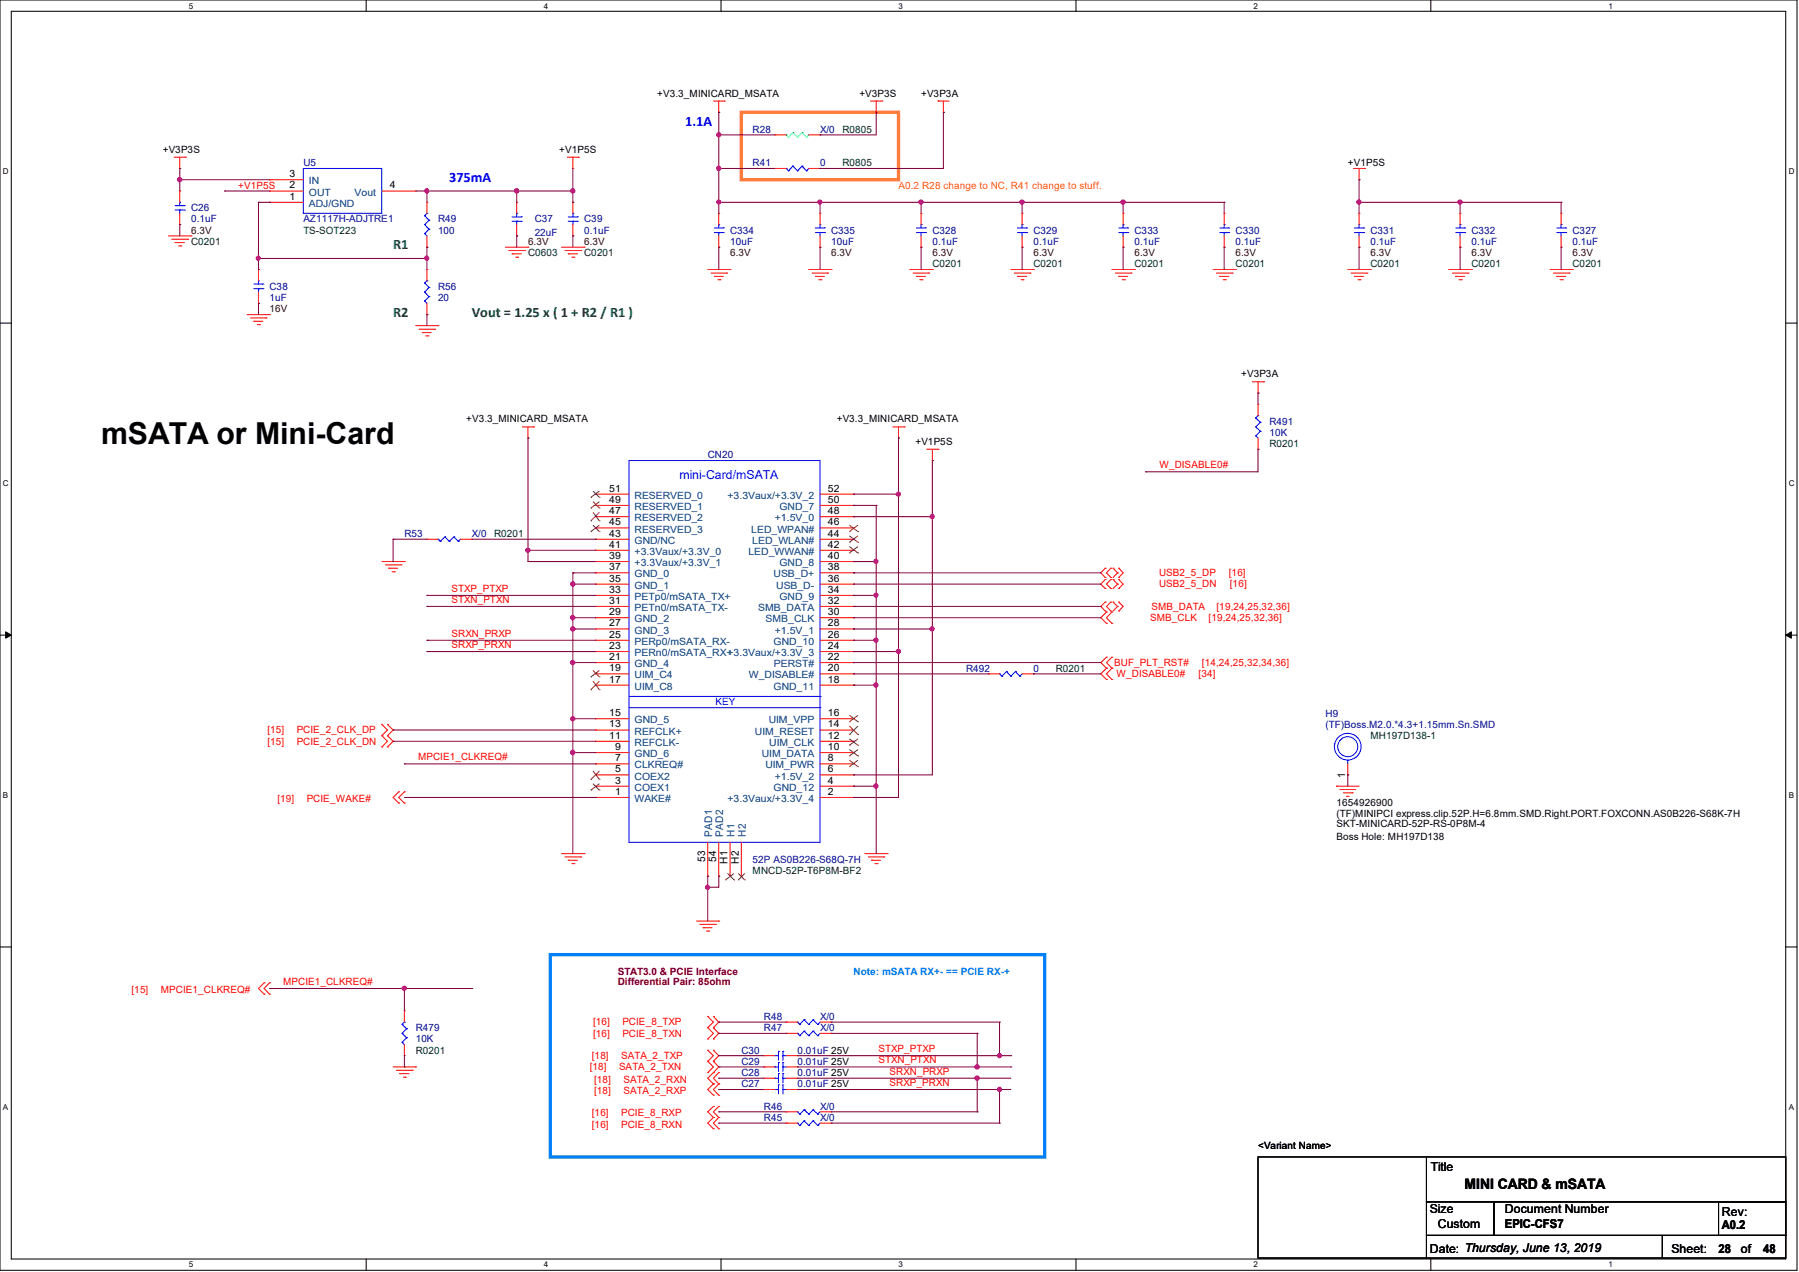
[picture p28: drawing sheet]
<svg xmlns="http://www.w3.org/2000/svg" width="297mm" height="210mm" viewBox="0 0 297 210" stroke-linecap="round" stroke-linejoin="round" font-family="sans-serif">
<defs><g id="words">
<text font-size="5" x="16.7" y="73.2">mSATA or Mini-Card</text>
<g font-size="2.4" fill="#00f">
<text x="113.1" y="20.8">1.1A</text>
<text x="74.2" y="30.1">375mA</text>
</g>
<g font-size="2.4" fill="#008000">
<text x="64.9" y="41.2">R1</text>
<text x="64.9" y="52.3">R2</text>
<text x="77.9" y="52.3">Vout = 1.25 x ( 1 + R2 / R1 )</text>
</g>
<text font-size="2.4" x="241.8" y="196.3">MINI CARD &amp; mSATA</text>
<text font-size="2" fill="#00f" x="112.2" y="79">mini-Card/mSATA</text>
<g font-size="2">
<text x="236.2" y="193.3">Title</text>
<text x="236" y="200.3">Size</text>
<text x="237.4" y="202.7">Custom</text>
<text x="248.4" y="202.7">EPIC-CFS7</text>
<text x="248.5" y="200.3">Document Number</text>
<text x="284.3" y="202.9">A0.2</text>
<text x="284.3" y="200.7">Rev:</text>
<text x="236" y="206.8">Date: Thursday, June 13, 2019</text>
<text x="275.9" y="206.8">Sheet:</text>
<text x="283.7" y="206.8">28</text>
<text x="287.4" y="206.8">of</text>
<text x="291.1" y="206.8">48</text>
</g>
<g font-size="1.7">
<text x="108.5" y="16">+V3.3_MINICARD_MSATA</text>
<text x="141.9" y="16">+V3P3S</text>
<text x="152.1" y="16">+V3P3A</text>
<text x="26.9" y="25.2">+V3P3S</text>
<text x="47.8" y="29.3">3</text>
<text x="92.3" y="25.2">+V1P5S</text>
<text x="222.5" y="27.4">+V1P5S</text>
<text x="47.8" y="33">1</text>
<text x="47.8" y="31.1">2</text>
<text x="64.3" y="31.1">4</text>
<text x="204.9" y="62.3">+V3P3A</text>
<text x="77" y="69.7">+V3.3_MINICARD_MSATA</text>
<text x="138.1" y="69.7">+V3.3_MINICARD_MSATA</text>
<text x="151.1" y="73.4">+V1P5S</text>
<text x="100.6" y="83">49</text>
<text x="100.6" y="81.2">51</text>
<text x="136.7" y="83">50</text>
<text x="136.7" y="81.2">52</text>
<text x="100.6" y="88.6">43</text>
<text x="100.6" y="86.7">45</text>
<text x="100.6" y="84.9">47</text>
<text x="136.7" y="88.6">44</text>
<text x="136.7" y="86.7">46</text>
<text x="136.7" y="84.9">48</text>
<text x="100.6" y="94.1">37</text>
<text x="100.6" y="92.3">39</text>
<text x="100.6" y="90.4">41</text>
<text x="136.7" y="94.1">38</text>
<text x="136.7" y="92.3">40</text>
<text x="136.7" y="90.4">42</text>
<text x="100.6" y="101.6">29</text>
<text x="100.6" y="99.7">31</text>
<text x="100.6" y="97.9">33</text>
<text x="100.6" y="96">35</text>
<text x="136.7" y="101.6">30</text>
<text x="136.7" y="99.7">32</text>
<text x="136.7" y="97.9">34</text>
<text x="136.7" y="96">36</text>
<text x="100.6" y="107.1">23</text>
<text x="100.6" y="105.3">25</text>
<text x="100.6" y="103.4">27</text>
<text x="136.7" y="107.1">24</text>
<text x="136.7" y="105.3">26</text>
<text x="136.7" y="103.4">28</text>
<text x="100.6" y="112.7">17</text>
<text x="100.6" y="110.8">19</text>
<text x="100.6" y="109">21</text>
<text x="136.7" y="112.7">18</text>
<text x="136.7" y="110.8">20</text>
<text x="136.7" y="109">22</text>
<text x="100.6" y="118.2">15</text>
<text x="136.7" y="118.2">16</text>
<text x="100.6" y="122">11</text>
<text x="100.6" y="120.1">13</text>
<text x="101.5" y="125.7">7</text>
<text x="101.5" y="123.8">9</text>
<text x="136.7" y="125.7">8</text>
<text x="136.7" y="123.8">10</text>
<text x="136.7" y="122">12</text>
<text x="136.7" y="120.1">14</text>
<text x="101.5" y="131.2">1</text>
<text x="101.5" y="129.4">3</text>
<text x="101.5" y="127.5">5</text>
<text x="136.7" y="131.2">2</text>
<text x="136.7" y="129.4">4</text>
<text x="136.7" y="127.5">6</text>
<text x="222.1" y="128.4" transform="rotate(-90 222.1 128.4)">1</text>
<text x="220.7" y="133.1">1654926900</text>
<text x="220.7" y="134.8">(TF)MINIPCI express.clip.52P.H=6.8mm.SMD.Right.PORT.FOXCONN.AS0B226-S68K-7H</text>
<text x="220.7" y="136.5">SKT-MINICARD-52P-RS-0P8M-4</text>
<text x="116.4" y="142.3" transform="rotate(-90 116.4 142.3)">53</text>
<text x="118.2" y="142.3" transform="rotate(-90 118.2 142.3)">54</text>
<text x="120.1" y="142.6" transform="rotate(-90 120.1 142.6)">H1</text>
<text x="122" y="142.6" transform="rotate(-90 122 142.6)">H2</text>
<text x="220.7" y="138.7">Boss Hole: MH197D138</text>
<text x="207.7" y="189.7">&lt;Variant Name&gt;</text>
</g>
<g font-size="1.7" fill="#000080">
<text x="124.3" y="21.9">R28</text>
<text x="135.4" y="21.9">X/0</text>
<text x="50.1" y="27.4">U5</text>
<text x="124.3" y="27.4">R41</text>
<text x="135.4" y="27.4">0</text>
<text x="31.5" y="34.9">C26</text>
<text x="31.5" y="36.7">0.1uF</text>
<text x="50.1" y="36.7">AZ1117H-ADJTRE1</text>
<text x="72.3" y="36.7">R49</text>
<text x="72.3" y="38.6">100</text>
<text x="88.3" y="36.7">C37</text>
<text x="88.3" y="38.9">22uF</text>
<text x="96.4" y="36.7">C39</text>
<text x="96.4" y="38.6">0.1uF</text>
<text x="120.5" y="38.6">C334</text>
<text x="120.5" y="40.4">10uF</text>
<text x="137.2" y="38.6">C335</text>
<text x="137.2" y="40.4">10uF</text>
<text x="153.9" y="38.6">C328</text>
<text x="153.9" y="40.4">0.1uF</text>
<text x="170.6" y="38.6">C329</text>
<text x="170.6" y="40.4">0.1uF</text>
<text x="187.3" y="38.6">C333</text>
<text x="187.3" y="40.4">0.1uF</text>
<text x="204" y="38.6">C330</text>
<text x="204" y="40.4">0.1uF</text>
<text x="226.2" y="38.6">C331</text>
<text x="226.2" y="40.4">0.1uF</text>
<text x="242.9" y="38.6">C332</text>
<text x="242.9" y="40.4">0.1uF</text>
<text x="259.6" y="38.6">C327</text>
<text x="259.6" y="40.4">0.1uF</text>
<text x="44.5" y="47.8">C38</text>
<text x="72.3" y="47.8">R56</text>
<text x="44.5" y="49.7">1uF</text>
<text x="72.3" y="49.7">20</text>
<text x="209.6" y="70.1">R491</text>
<text x="209.6" y="72">10K</text>
<text x="116.9" y="75.6">CN20</text>
<text x="66.8" y="88.6">R53</text>
<text x="77.9" y="88.6">X/0</text>
<text x="159.5" y="110.9">R492</text>
<text x="170.6" y="110.9">0</text>
<text x="218.8" y="118.3">H9</text>
<text x="218.8" y="120.1">(TF)Boss.M2.0.*4.3+1.15mm.Sn.SMD</text>
<text x="124.3" y="142.4">52P AS0B226-S68Q-7H</text>
<text x="68.6" y="170.2">R479</text>
<text x="68.6" y="172.1">10K</text>
<text x="122.4" y="173.9">C30</text>
<text x="126.1" y="168.4">R48</text>
<text x="126.1" y="170.2">R47</text>
<text x="131.7" y="173.9">0.01uF 25V</text>
<text x="135.4" y="168.4">X/0</text>
<text x="135.4" y="170.2">X/0</text>
<text x="122.4" y="175.8">C29</text>
<text x="122.4" y="177.6">C28</text>
<text x="122.4" y="179.5">C27</text>
<text x="131.7" y="175.8">0.01uF 25V</text>
<text x="131.7" y="177.6">0.01uF 25V</text>
<text x="131.7" y="179.5">0.01uF 25V</text>
<text x="126.1" y="183.2">R46</text>
<text x="126.1" y="185">R45</text>
<text x="135.4" y="183.2">X/0</text>
<text x="135.4" y="185">X/0</text>
</g>
<g font-size="1.7" fill="#004000">
<text x="139.1" y="21.9">R0805</text>
<text x="139.1" y="27.4">R0805</text>
<text x="31.5" y="40.4">C0201</text>
<text x="50.1" y="38.6">TS-SOT223</text>
<text x="87.2" y="42.3">C0603</text>
<text x="96.4" y="42.3">C0201</text>
<text x="153.9" y="44.2">C0201</text>
<text x="170.6" y="44.2">C0201</text>
<text x="187.3" y="44.2">C0201</text>
<text x="204" y="44.2">C0201</text>
<text x="226.2" y="44.2">C0201</text>
<text x="242.9" y="44.2">C0201</text>
<text x="259.6" y="44.2">C0201</text>
<text x="209.6" y="73.8">R0201</text>
<text x="81.6" y="88.6">R0201</text>
<text x="174.3" y="110.9">R0201</text>
<text x="226.2" y="122">MH197D138-1</text>
<text x="124.3" y="144.3">MNCD-52P-T6P8M-BF2</text>
<text x="68.6" y="173.9">R0201</text>
</g>
<g font-size="1.7" fill="#f00">
<text x="39.3" y="31.2">+V1P5S</text>
<text x="191.4" y="77.3">W_DISABLE0#</text>
<text x="191.4" y="95.1">USB2_5_DP</text>
<text x="202.9" y="95.1">[16]</text>
<text x="74.6" y="97.7">STXP_PTXP</text>
<text x="74.6" y="99.5">STXN_PTXN</text>
<text x="190.1" y="100.7">SMB_DATA</text>
<text x="191.4" y="97">USB2_5_DN</text>
<text x="200.8" y="100.7">[19,24,25,32,36]</text>
<text x="203" y="97">[16]</text>
<text x="74.6" y="107">SRXP_PRXN</text>
<text x="74.6" y="105.1">SRXN_PRXP</text>
<text x="189.9" y="102.5">SMB_CLK</text>
<text x="199.5" y="102.5">[19,24,25,32,36]</text>
<text x="184" y="110">BUF_PLT_RST#</text>
<text x="184.3" y="111.8">W_DISABLE0#</text>
<text x="197.9" y="111.8">[34]</text>
<text x="198.4" y="110">[14,24,25,32,34,36]</text>
<text x="44.2" y="122.9">[15]</text>
<text x="44.2" y="121.1">[15]</text>
<text x="49" y="122.9">PCIE_2_CLK_DN</text>
<text x="49" y="121.1">PCIE_2_CLK_DP</text>
<text x="69" y="125.5">MPCIE1_CLKREQ#</text>
<text x="45.8" y="132.4">[19]</text>
<text x="50.6" y="132.4">PCIE_WAKE#</text>
<text x="21.7" y="163.9">[15]</text>
<text x="26.5" y="163.9">MPCIE1_CLKREQ#</text>
<text x="46.7" y="162.6">MPCIE1_CLKREQ#</text>
<text x="97.9" y="171.2">[16]</text>
<text x="97.9" y="169.3">[16]</text>
<text x="102.8" y="171.2">PCIE_8_TXN</text>
<text x="102.8" y="169.3">PCIE_8_TXP</text>
<text x="145" y="173.7">STXP_PTXP</text>
<text x="97.4" y="176.7">[18]</text>
<text x="97.7" y="174.9">[18]</text>
<text x="98.1" y="178.7">[18]</text>
<text x="102.2" y="176.7">SATA_2_TXN</text>
<text x="102.5" y="174.9">SATA_2_TXP</text>
<text x="102.9" y="178.7">SATA_2_RXN</text>
<text x="145" y="175.6">STXN_PTXN</text>
<text x="146.9" y="179.3">SRXP_PRXN</text>
<text x="146.9" y="177.4">SRXN_PRXP</text>
<text x="97.7" y="184.3">[16]</text>
<text x="98.1" y="180.6">[18]</text>
<text x="102.5" y="184.3">PCIE_8_RXP</text>
<text x="102.9" y="180.6">SATA_2_RXP</text>
<text x="97.7" y="186.2">[16]</text>
<text x="102.5" y="186.2">PCIE_8_RXN</text>
</g>
<g font-size="1.7" fill="#004080">
<text x="51" y="34.2">ADJ/GND</text>
<text x="51" y="32.3">OUT</text>
<text x="51" y="30.4">IN</text>
<text x="58.5" y="32.3">Vout</text>
<text x="104.8" y="82.3">RESERVED_0</text>
<text x="120.1" y="82.3">+3.3Vaux/+3.3V_2</text>
<text x="104.8" y="89.8">GND/NC</text>
<text x="104.8" y="87.9">RESERVED_3</text>
<text x="104.8" y="86.1">RESERVED_2</text>
<text x="104.8" y="84.2">RESERVED_1</text>
<text x="124" y="87.9">LED_WPAN#</text>
<text x="124.2" y="89.8">LED_WLAN#</text>
<text x="127.9" y="86.1">+1.5V_0</text>
<text x="128.7" y="84.2">GND_7</text>
<text x="104.8" y="95.3">GND_0</text>
<text x="104.8" y="93.5">+3.3Vaux/+3.3V_1</text>
<text x="104.8" y="91.6">+3.3Vaux/+3.3V_0</text>
<text x="123.6" y="91.6">LED_WWAN#</text>
<text x="127.7" y="95.3">USB_D+</text>
<text x="128.7" y="93.5">GND_8</text>
<text x="104.8" y="100.9">PETn0/mSATA_TX-</text>
<text x="104.8" y="99.1">PETp0/mSATA_TX+</text>
<text x="104.8" y="97.2">GND_1</text>
<text x="125.2" y="100.9">SMB_DATA</text>
<text x="128.1" y="97.2">USB_D-</text>
<text x="128.7" y="99.1">GND_9</text>
<text x="104.8" y="106.5">PERp0/mSATA_RX-</text>
<text x="104.8" y="104.6">GND_3</text>
<text x="104.8" y="102.7">GND_2</text>
<text x="126.4" y="102.7">SMB_CLK</text>
<text x="127.7" y="106.5">GND_10</text>
<text x="127.9" y="104.6">+1.5V_1</text>
<text x="104.8" y="113.9">UIM_C8</text>
<text x="104.8" y="112">UIM_C4</text>
<text x="104.8" y="110.2">GND_4</text>
<text x="104.8" y="108.3">PERn0/mSATA_RX+</text>
<text x="120.1" y="108.3">+3.3Vaux/+3.3V_3</text>
<text x="123.6" y="112">W_DISABLE#</text>
<text x="127.7" y="113.9">GND_11</text>
<text x="127.8" y="110.2">PERST#</text>
<text x="104.8" y="119.4">GND_5</text>
<text x="126.9" y="119.4">UIM_VPP</text>
<text x="104.8" y="125">GND_6</text>
<text x="104.8" y="123.1">REFCLK-</text>
<text x="104.8" y="121.3">REFCLK+</text>
<text x="124.6" y="121.3">UIM_RESET</text>
<text x="125.8" y="125">UIM_DATA</text>
<text x="127" y="123.1">UIM_CLK</text>
<text x="104.8" y="130.6">COEX1</text>
<text x="104.8" y="128.7">COEX2</text>
<text x="104.8" y="126.9">CLKREQ#</text>
<text x="126.4" y="126.9">UIM_PWR</text>
<text x="127.7" y="130.6">GND_12</text>
<text x="127.9" y="128.7">+1.5V_2</text>
<text x="104.8" y="132.4">WAKE#</text>
<text x="120.1" y="132.4">+3.3Vaux/+3.3V_4</text>
<text x="117.6" y="138.1" transform="rotate(-90 117.6 138.1)">PAD1</text>
<text x="119.4" y="138.1" transform="rotate(-90 119.4 138.1)">PAD2</text>
<text x="121.3" y="138.1" transform="rotate(-90 121.3 138.1)">H1</text>
<text x="123.1" y="138.1" transform="rotate(-90 123.1 138.1)">H2</text>
</g>
<text font-size="1.7" fill="#ff8000" x="148.3" y="31.2">A0.2 R28 change to NC, R41 change to stuff.</text>
<g font-size="1.7" fill="#400000">
<text x="31.5" y="38.6">6.3V</text>
<text x="87.2" y="40.4">6.3V</text>
<text x="96.4" y="40.4">6.3V</text>
<text x="120.5" y="42.3">6.3V</text>
<text x="137.2" y="42.3">6.3V</text>
<text x="153.9" y="42.3">6.3V</text>
<text x="170.6" y="42.3">6.3V</text>
<text x="187.3" y="42.3">6.3V</text>
<text x="204" y="42.3">6.3V</text>
<text x="226.2" y="42.3">6.3V</text>
<text x="242.9" y="42.3">6.3V</text>
<text x="259.6" y="42.3">6.3V</text>
<text x="44.5" y="51.6">16V</text>
</g>
<text font-size="1.7" fill="#00f" x="118.1" y="116.5">KEY</text>
<g font-size="1.7" fill="#800000">
<text x="102" y="161">STAT3.0 &amp; PCIE Interface</text>
<text x="102" y="162.7">Differential Pair: 85ohm</text>
</g>
<text font-size="1.7" fill="#0080ff" x="140.9" y="161">Note: mSATA RX+- == PCIE RX-+</text>
<g font-size="1.3">
<text x="31.2" y="1.4">5</text>
<text x="89.8" y="1.4">4</text>
<text x="148.4" y="1.4">3</text>
<text x="207" y="1.4">2</text>
<text x="265.5" y="1.4">1</text>
<text x=".5" y="28.8">D</text>
<text x="295.3" y="28.8">D</text>
<text x=".5" y="80.3">C</text>
<text x="295.3" y="80.3">C</text>
<text x=".5" y="131.8">B</text>
<text x="295.3" y="131.8">B</text>
<text x=".5" y="183.3">A</text>
<text x="295.3" y="183.3">A</text>
<text x="31.2" y="209.3">5</text>
<text x="89.8" y="209.3">4</text>
<text x="148.4" y="209.3">3</text>
<text x="207" y="209.3">2</text>
<text x="265.5" y="209.3">1</text>
</g>
</g></defs>
<path d="M0 0h296.7v209.7h-296.7zM1.9 1.9h292.9v206h-292.9z" fill="none" stroke="#000" stroke-width=".17"/>
<g fill="#fff">
<path d="M31.2 .2h.7v1.5h-.7z"/>
<path d="M31.2 208.1h.7v1.4h-.7z"/>
</g>
<path d="M60.5 0v1.9M60.5 207.9v1.8" fill="none" stroke="#000" stroke-width=".17"/>
<g fill="#fff">
<path d="M89.7 .2h.8v1.5h-.8z"/>
<path d="M89.7 208.1h.8v1.4h-.8z"/>
</g>
<path d="M119 0v1.9M119 207.9v1.8" fill="none" stroke="#000" stroke-width=".17"/>
<g fill="#fff">
<path d="M148.3 .2h.8v1.5h-.8z"/>
<path d="M148.3 208.1h.8v1.4h-.8z"/>
</g>
<path d="M177.6 0v1.9M177.6 207.9v1.8" fill="none" stroke="#000" stroke-width=".17"/>
<g fill="#fff">
<path d="M206.9 .2h.7v1.5h-.7z"/>
<path d="M206.9 208.1h.7v1.4h-.7z"/>
</g>
<path d="M236.2 0v1.9M236.2 207.9v1.8" fill="none" stroke="#000" stroke-width=".17"/>
<g fill="#fff">
<path d="M265.5 .2h.7v1.5h-.7z"/>
<path d="M265.5 208.1h.7v1.4h-.7z"/>
<path d="M.5 27.6h.9v1.5h-.9z"/>
<path d="M295.3 27.6h.9v1.5h-.9z"/>
<path d="M.5 79.1h.9v1.5h-.9z"/>
<path d="M295.3 79.1h.9v1.5h-.9z"/>
</g>
<path d="M0 53.3h1.9M294.8 53.3h1.9" fill="none" stroke="#000" stroke-width=".17"/>
<g fill="#fff">
<path d="M.5 130.6h.8v1.5h-.8z"/>
<path d="M295.3 130.6h.8v1.5h-.8z"/>
</g>
<path d="M0 104.9h1.9M294.8 104.9h1.9" fill="none" stroke="#000" stroke-width=".17"/>
<path d="M.9 104.3l1 .6-1 .5zM294.8 104.9l.9-.6v1.1z" fill="#000" stroke="#000" stroke-width=".17"/>
<g fill="#fff">
<path d="M.5 182.1h.8v1.5h-.8z"/>
<path d="M295.3 182.1h.8v1.5h-.8z"/>
</g>
<path d="M0 156.3h1.9M294.8 156.3h1.9M207.7 191h27.8v16.7h-27.8zM235.5 198.4h11.1v5.6h-11.1zM235.5 191h59.3v7.4h-59.3zM246.6 198.4h48.2v5.6h-48.2zM283.7 198.4h11.1v5.6h-11.1zM235.5 204h38.9v3.7h-38.9zM274.4 204h20.4v3.7h-20.4z" fill="none" stroke="#000" stroke-width=".17"/>
<path d="M90.8 157.6h81.7v33.4h-81.7z" fill="none" stroke="#0080ff" stroke-width=".55"/>
<path d="M122.4 18.5h25.9v11.2h-25.9z" fill="none" stroke="#ff8000" stroke-width=".55"/>
<g fill="none" stroke="#f00" stroke-width=".17">
<path d="M117.8 16.7h1.8M118.7 18.5h.1M118.7 16.7v1.8M119.6 16.7h.1M143.7 16.7h1.9M144.7 18.5h.1M144.7 16.7v1.8M145.6 16.7h.1M154.9 16.7h.1M154.9 16.7h1.8M155.7 18.5h.1M155.7 16.7v1.8"/>
<path d="M27.8 38.9h3.7M28.4 39.5h2.6M28.7 26h1.9M29.7 27.8h.1M29.7 37.1h.1M29.7 31.5h.1M29.7 26v1.8M29.7 31.5v1.9M29.7 35.2v1.9M30.6 26h.1M31 39.5h.1M31.5 38.9h.1"/>
<path d="M44.5 33.4h.1M44.5 31.5h.1M44.5 29.7h.1M44.5 33.4h5.6M44.5 31.5h5.6M44.5 29.7h5.6M63 31.5h5.6M68.6 31.5h.1M70.5 33.4h.1M70.5 33.4v1.8M70.5 38.9v1.9M85.3 38.9h.1"/>
<path d="M85.3 33.4h.1M85.3 33.4v1.8M85.3 37.1v1.8M93.6 26h1.9M94.6 27.8h.1M94.6 38.9h.1M94.6 33.4h.1M94.6 26v1.8M94.6 33.4v1.8M94.6 37.1v1.8M95.5 26h.1M118.7 35.2h.1"/>
<path d="M118.7 35.2v1.9M118.7 38.9v1.9M127.9 27.8h.1M127.9 22.3h.1M127.9 27.8h1.9M127.9 22.3h1.9M133.5 27.8h1.9M133.5 22.3h1.9M135.4 27.8h.1M135.4 22.3h.1M135.4 35.2h.1M135.4 35.2v1.9"/>
<path d="M135.4 38.9v1.9M152.1 35.2h.1M152.1 35.2v1.9M152.1 38.9v1.9M168.7 35.2h.1M168.7 35.2v1.9M168.7 38.9v1.9M185.4 35.2h.1M185.4 35.2v1.9M185.4 38.9v1.9M202.1 35.2h.1M202.1 35.2v1.9"/>
<path d="M202.1 38.9v1.9M223.4 27.8h1.9M224.4 29.7h.1M224.4 35.2h.1M224.4 27.8v1.9M224.4 35.2v1.9M224.4 38.9v1.9M225.3 27.8h.1M241 35.2h.1M241 35.2v1.9M241 38.9v1.9M257.7 35.2h.1"/>
<path d="M257.7 35.2v1.9M257.7 38.9v1.9M28.9 40h.1M28.9 40h1.5M29.5 40.6h.3M29.8 40.6h.1M40.8 51.9h3.7M41.4 52.5h2.5M41.9 53h.1M41.9 53h1.5M42.5 53.6h.3M42.7 50.1h.1"/>
<path d="M42.7 44.5h.1M42.7 44.5v1.9M42.7 48.2v1.9M42.8 53.6h.1M43.9 52.5h.1M44.5 51.9h.1M68.6 53.8h3.7M69.2 54.4h2.6M69.7 54.9h.1M69.7 54.9h1.5M70.3 55.5h.4M70.5 40.8h.1"/>
<path d="M70.5 51.9h.1M70.5 44.5h.1M70.5 44.5v1.9M70.5 50.1v1.8M70.7 55.5h.1M71.8 54.4h.1M72.3 53.8h.1M83.4 40.8h3.8M84 41.4h2.6M84.5 41.9h.1M84.5 41.9h1.6M85.1 42.5h.4"/>
<path d="M85.5 42.5h.1M86.6 41.4h.1M87.2 40.8h.1M92.7 40.8h3.7M93.3 41.4h2.6M93.8 41.9h.1M93.8 41.9h1.5M94.4 42.5h.3M94.7 42.5h.1M95.9 41.4h.1M96.4 40.8h.1M116.8 44.5h3.7"/>
<path d="M117.4 45.1h2.6M117.9 45.6h.1M117.9 45.6h1.5M118.5 46.2h.4M118.7 40.8h.1M118.9 46.2h.1M120 45.1h.1M120.5 44.5h.1M133.5 44.5h3.7M134.1 45.1h2.6M134.6 45.6h.1M134.6 45.6h1.5"/>
<path d="M135.2 46.2h.4M135.4 40.8h.1M135.6 46.2h.1M136.7 45.1h.1M137.2 44.5h.1M150.2 44.5h3.7M150.7 45.1h2.6M151.3 45.6h.1M151.3 45.6h1.5M151.8 46.2h.4M152.1 40.8h.1M152.2 46.2h.1"/>
<path d="M153.3 45.1h.1M153.9 44.5h.1M166.9 44.5h3.7M167.4 45.1h2.7M168 45.6h.1M168 45.6h1.5M168.6 46.2h.3M168.7 40.8h.1M168.9 46.2h.1M170.1 45.1h.1M170.6 44.5h.1M183.6 44.5h3.7"/>
<path d="M184.1 45.1h2.6M184.7 45.6h.1M184.7 45.6h1.5M185.3 46.2h.3M185.4 40.8h.1M185.6 46.2h.1M186.7 45.1h.1M187.3 44.5h.1M200.3 44.5h3.7M200.8 45.1h2.6M201.4 45.6h.1M201.4 45.6h1.5"/>
<path d="M201.9 46.2h.4M202.1 40.8h.1M202.3 46.2h.1M203.4 45.1h.1M204 44.5h.1M222.5 44.5h3.7M223.1 45.1h2.6M223.6 45.6h.1M223.6 45.6h1.5M224.2 46.2h.3M224.4 40.8h.1M224.5 46.2h.1"/>
<path d="M225.7 45.1h.1M226.2 44.5h.1M239.2 44.5h3.7M239.8 45.1h2.6M240.3 45.6h.1M240.3 45.6h1.5M240.9 46.2h.4M241 40.8h.1M241.3 46.2h.1M242.4 45.1h.1M242.9 44.5h.1M255.9 44.5h3.7"/>
<path d="M256.5 45.1h2.5M257 45.6h.1M257 45.6h1.5M257.6 46.2h.3M257.7 40.8h.1M257.9 46.2h.1M259 45.1h.1M259.6 44.5h.1M86.2 70.5h1.9M87.2 72.3h.1M87.2 70.5v1.8M88.1 70.5h.1"/>
<path d="M147.4 70.5h1.9M148.3 72.3h.1M148.3 70.5v1.8M149.3 70.5h.1M153 74.2h1.9M153.9 76h.1M153.9 74.2v1.8M154.9 74.2h.1M206.8 63h1.8M207.7 64.9h.1M207.7 74.2h.1M207.7 66.8h.1"/>
<path d="M207.7 63v1.9M207.7 66.8v1.8M207.7 72.3v1.9M208.6 63h.1M63 92.7h3.8M63.6 93.3h2.6M64.2 93.8h.1M64.2 93.8h1.5M64.7 94.4h.4M65.1 94.4h.1M66.2 93.3h.1M66.8 92.7h.1"/>
<path d="M70.5 89h.1M70.5 89h1.8M76 89h1.9M77.9 89h.1M98.3 98.3h.1M98.3 96.4h.1M98.3 94.6h.1M98.3 92.7h.1M98.3 90.8h.1M98.3 89h.1M98.3 87.2h.1M98.3 85.3h.1"/>
<path d="M98.3 83.4h.1M98.3 81.6h.1M98.3 92.7h5.5M98.3 98.3h5.5M98.3 96.4h5.5M98.3 94.6h5.5M98.3 90.8h5.5M98.3 89h5.5M98.3 87.2h5.5M98.3 85.3h5.5M98.3 83.4h5.5M98.3 81.6h5.5"/>
<path d="M135.4 92.7h5.5M135.4 98.3h5.5M135.4 96.4h5.5M135.4 94.6h5.5M135.4 90.8h5.5M135.4 89h5.5M135.4 87.2h5.5M135.4 85.3h5.5M135.4 83.4h5.5M135.4 81.6h5.5M140.9 98.3h.1M140.9 96.4h.1"/>
<path d="M140.9 94.6h.1M140.9 92.7h.1M140.9 90.8h.1M140.9 89h.1M140.9 87.2h.1M140.9 85.3h.1M140.9 83.4h.1M140.9 81.6h.1M182.5 95.7h.1M182.5 97.2h.1M182.5 93.8h.1M182.5 95.3h.1"/>
<path d="M182.5 99.4h.1M182.5 95.7l-.8 .7 .8 .8M182.5 99.4l-.8 .7 .8 .8M182.5 93.8l-.8 .8 .8 .7M183.4 95.7h.1M183.4 97.2h.1M183.4 93.8h.1M183.4 95.3h.1M183.4 99.4h.1M183.4 95.7l-.7 .7 .7 .8M183.4 93.8l-.7 .8 .7 .7M183.4 99.4l-.7 .7 .7 .8"/>
<path d="M183.8 95.7h.1M183.8 93.8h.1M183.8 99.4h.1M183.8 95.7l.7 .7M183.8 93.8l.7 .8M183.8 99.4l.7 .7M184.5 96.4h.1M184.5 94.6h.1M184.5 96.4l-.7 .8M184.5 94.6l-.7 .7M184.7 97.2h.1M184.7 95.7h.1"/>
<path d="M184.7 95.3h.1M184.7 93.8h.1M184.7 99.4h.1M184.7 99.4l.7 .7-.7 .8M184.7 95.7l.7 .7-.7 .8M184.7 93.8l.7 .8-.7 .7M63 119.6h.1M63 119.6l1 .9-1 1M64 119.6h.1M64 119.6l.9 .9-.9 1M98.3 118.7h.1M98.3 113.1h.1"/>
<path d="M98.3 111.3h.1M98.3 109.4h.1M98.3 107.6h.1M98.3 105.7h.1M98.3 103.8h.1M98.3 102h.1M98.3 100.1h.1M98.3 111.3h5.5M98.3 118.7h5.5M98.3 113.1h5.5M98.3 109.4h5.5M98.3 107.6h5.5"/>
<path d="M98.3 105.7h5.5M98.3 103.8h5.5M98.3 102h5.5M98.3 100.1h5.5M135.4 111.3h5.5M135.4 118.7h5.5M135.4 113.1h5.5M135.4 109.4h5.5M135.4 107.6h5.5M135.4 105.7h5.5M135.4 103.8h5.5M135.4 102h5.5"/>
<path d="M135.4 100.1h5.5M140.9 118.7h.1M140.9 113.1h.1M140.9 111.3h.1M140.9 109.4h.1M140.9 107.6h.1M140.9 105.7h.1M140.9 103.8h.1M140.9 102h.1M140.9 100.1h.1M163.2 111.3h.1M163.2 111.3h1.8"/>
<path d="M168.7 111.3h1.9M170.6 111.3h.1M182.5 100.9h.1M182.7 108.5h.1M182.7 110.3h.1M182.7 101h.1M182.7 102.9h.1M182.7 112.2h.1M182.7 108.5l-1 .9 1 .9M182.7 101l-1 1 1 .9M182.7 110.3l-1 1 1 .9M183.4 100.9h.1"/>
<path d="M183.6 110.3h.1M183.6 108.5h.1M183.6 102.9h.1M183.6 101h.1M183.6 112.2h.1M183.6 108.5l-.9 .9 .9 .9M183.6 101l-.9 1 .9 .9M183.6 110.3l-.9 1 .9 .9M184.5 100.1h.1M184.5 100.1l-.7 .8M184.7 100.9h.1M63 123.3h.1"/>
<path d="M63 121.5h.1M63 121.5l1 .9-1 .9M64 121.5h.1M64 123.3h.1M64 121.5l.9 .9-.9 .9M65.8 130.7h.1M65.8 132.6h.1M65.8 130.7l-.9 1 .9 .9M66.8 130.7h.1M66.8 132.6h.1M66.8 130.7l-1 1 1 .9M98.3 131.7h.1"/>
<path d="M98.3 129.8h.1M98.3 127.9h.1M98.3 126.1h.1M98.3 124.2h.1M98.3 122.4h.1M98.3 120.5h.1M98.3 129.8h5.5M98.3 131.7h5.5M98.3 127.9h5.5M98.3 126.1h5.5M98.3 124.2h5.5M98.3 122.4h5.5"/>
<path d="M98.3 120.5h5.5M116.8 139.1v5.6M118.7 139.1v5.6M120.5 139.1v5.6M122.4 139.1v5.6M135.4 129.8h5.5M135.4 131.7h5.5M135.4 127.9h5.5M135.4 126.1h5.5M135.4 124.2h5.5M135.4 122.4h5.5M135.4 120.5h5.5"/>
<path d="M140.9 131.7h.1M140.9 129.8h.1M140.9 127.9h.1M140.9 126.1h.1M140.9 124.2h.1M140.9 122.4h.1M140.9 120.5h.1M220.6 129.8h.1M220.6 129.8h3.8M221.2 130.3h.1M221.2 130.3h2.6M221.8 130.9h1.5"/>
<path d="M222.3 131.5h.1M222.3 131.5h.4M222.5 127.9h.1M222.5 126.1v1.8M223.3 130.9h.1M92.7 140.9h3.7M93.3 141.5h2.6M93.8 142h.1M93.8 142h1.5M94.4 142.6h.3M94.7 142.6h.1M95.9 141.5h.1"/>
<path d="M96.4 140.9h.1M115 152.1h3.7M115.5 152.6h2.6M116.1 153.2h.1M116.1 153.2h1.5M116.6 153.7h.4M116.8 144.7h.1M117 153.7h.1M118.1 152.6h.1M118.7 152.1h.1M118.7 144.7h.1M120.5 144.7h.1"/>
<path d="M122.4 144.7h.1M142.8 140.9h3.7M143.3 141.5h2.6M143.9 142h.1M143.9 142h1.5M144.4 142.6h.4M144.8 142.6h.1M145.9 141.5h.1M146.5 140.9h.1M43.6 162.3h.1M43.6 164.1h.1M43.6 162.3l-.9 .9 .9 .9"/>
<path d="M44.5 162.3h.1M44.5 164.1h.1M44.5 162.3l-.9 .9 .9 .9M64.9 176.1h3.7M65.4 176.7h2.7M66 177.2h.1M66 177.2h1.5M66.6 177.8h.3M66.8 174.3h.1M66.8 166.9h.1M66.8 166.9v1.8M66.8 172.5v1.8"/>
<path d="M66.9 177.8h.1M68.1 176.7h.1M68.6 176.1h.1M116.8 171.5h.1M116.8 169.7h.1M116.8 167.8h.1M116.8 177.1h.1M116.8 175.2h.1M116.8 173.4h.1M116.8 169.7l1 .9-1 .9M116.8 167.8l1 .9-1 1M116.8 175.2l1 .9-1 1"/>
<path d="M116.8 173.4l1 .9-1 .9M117.8 169.7h.1M117.8 171.5h.1M117.8 167.8h.1M117.8 175.2h.1M117.8 177.1h.1M117.8 173.4h.1M117.8 178.9h.1M117.8 169.7l.9 .9-.9 .9M117.8 167.8l.9 .9-.9 1M117.8 175.2l.9 .9-.9 1M117.8 173.4l.9 .9-.9 .9"/>
<path d="M117.8 177.1l-1 .9 1 .9M117.8 178.9l-1 1 1 .9M118.7 177.1h.1M118.7 178.9h.1M118.7 177.1l-.9 .9 .9 .9M118.7 178.9l-.9 1 .9 .9M126.1 176.1h.1M126.1 178h.1M126.1 174.3h.1M126.1 179.9h.1M126.1 176.1h1.8M126.1 178h1.8"/>
<path d="M126.1 174.3h1.8M126.1 179.9h1.8M129.8 168.7h.1M129.8 170.6h.1M129.8 176.1h1.9M129.8 178h1.9M129.8 174.3h1.9M129.8 179.9h1.9M129.8 168.7h1.9M129.8 170.6h1.9M131.7 176.1h.1M131.7 178h.1"/>
<path d="M131.7 174.3h.1M131.7 179.9h.1M135.4 168.7h1.8M135.4 170.6h1.8M137.2 168.7h.1M137.2 170.6h.1M117.8 184.5h.1M117.8 186.4h.1M117.8 182.7h.1M117.8 180.8h.1M117.8 184.5l-1 .9 1 1M117.8 182.7l-1 .9 1 .9"/>
<path d="M118.7 184.5h.1M118.7 186.4h.1M118.7 182.7h.1M118.7 180.8h.1M118.7 184.5l-.9 .9 .9 1M118.7 182.7l-.9 .9 .9 .9M129.8 183.6h.1M129.8 185.4h.1M129.8 183.6h1.9M129.8 185.4h1.9M135.4 183.6h1.8M135.4 185.4h1.8"/>
<path d="M137.2 183.6h.1M137.2 185.4h.1"/>
</g>
<g fill="none" stroke="#00f" stroke-width=".17">
<path d="M28.9 34h1.5M28.9 34.7h1.5M29.7 33.4h.1M29.7 34.7h.1M29.7 33.4v.6M29.7 34.7v.5M30.4 34h.1M30.4 34.7h.1M50.1 27.8h12.9v7.4h-12.9zM70.1 35.6h.1M70.1 38.6h.1M70.1 37.1h.1"/>
<path d="M70.1 35.6l.7 .8M70.1 38.6l.4 .3M70.1 37.1l.7 .7M70.5 35.2h.1M70.5 35.2l-.4 .4M70.8 37.8h.1M70.8 36.4h.1M70.8 37.8l-.7 .8M70.8 36.4l-.7 .7M84.5 35.8h1.6M84.5 36.5h1.6M85.3 35.2h.1"/>
<path d="M85.3 36.5h.1M85.3 35.2v.6M85.3 36.5v.6M86.1 35.8h.1M86.1 36.5h.1M93.8 35.8h1.5M93.8 36.5h1.5M94.6 35.2h.1M94.6 36.5h.1M94.6 35.2v.6M94.6 36.5v.6M95.3 35.8h.1"/>
<path d="M95.3 36.5h.1M117.9 37.6h1.5M117.9 38.4h1.5M118.7 37.1h.1M118.7 38.4h.1M118.7 37.1v.5M118.7 38.4v.5M119.4 37.6h.1M119.4 38.4h.1M129.8 27.8h.1M129.8 27.8l.4 .4M130.2 28.2h.1"/>
<path d="M130.9 27.4h.1M130.9 27.4l-.7 .8M130.9 27.4l.8 .8M131.7 28.2h.1M132.4 27.4h.1M132.4 27.4l.7 .8M132.4 27.4l-.7 .8M133.1 28.2h.1M133.5 27.8l-.4 .4M134.6 37.6h1.5M134.6 38.4h1.5M135.4 37.1h.1"/>
<path d="M135.4 38.4h.1M135.4 37.1v.5M135.4 38.4v.5M136.1 37.6h.1M136.1 38.4h.1M151.3 37.6h1.5M151.3 38.4h1.5M152.1 37.1h.1M152.1 38.4h.1M152.1 37.1v.5M152.1 38.4v.5M152.8 37.6h.1"/>
<path d="M152.8 38.4h.1M168 37.6h1.5M168 38.4h1.5M168.7 37.1h.1M168.7 38.4h.1M168.7 37.1v.5M168.7 38.4v.5M169.5 37.6h.1M169.5 38.4h.1M184.7 37.6h1.5M184.7 38.4h1.5M185.4 37.1h.1"/>
<path d="M185.4 38.4h.1M185.4 37.1v.5M185.4 38.4v.5M186.2 37.6h.1M186.2 38.4h.1M201.4 37.6h1.5M201.4 38.4h1.5M202.1 37.1h.1M202.1 38.4h.1M202.1 37.1v.5M202.1 38.4v.5M202.9 37.6h.1"/>
<path d="M202.9 38.4h.1M223.6 37.6h1.5M223.6 38.4h1.5M224.4 37.1h.1M224.4 38.4h.1M224.4 37.1v.5M224.4 38.4v.5M225.1 37.6h.1M225.1 38.4h.1M240.3 37.6h1.5M240.3 38.4h1.5M241 37.1h.1"/>
<path d="M241 38.4h.1M241 37.1v.5M241 38.4v.5M241.8 37.6h.1M241.8 38.4h.1M257 37.6h1.5M257 38.4h1.5M257.7 37.1h.1M257.7 38.4h.1M257.7 37.1v.5M257.7 38.4v.5M258.5 37.6h.1"/>
<path d="M258.5 38.4h.1M41.9 46.9h1.5M41.9 47.7h1.5M42.7 46.4h.1M42.7 47.7h.1M42.7 46.4v.5M42.7 47.7v.5M43.4 46.9h.1M43.4 47.7h.1M70.1 46.7h.1M70.1 49.7h.1M70.1 48.2h.1"/>
<path d="M70.1 46.7l.7 .8M70.1 49.7l.4 .4M70.1 48.2l.7 .8M70.5 46.4h.1M70.5 46.4l-.4 .3M70.8 49h.1M70.8 47.5h.1M70.8 49l-.7 .7M70.8 47.5l-.7 .7M103.8 76h31.6v63.1h-31.6zM207.3 69h.1M207.3 72h.1"/>
<path d="M207.3 70.5h.1M207.3 69l.8 .7M207.3 72l.4 .3M207.3 70.5l.8 .7M207.7 68.6h.1M207.7 68.6l-.4 .4M208.1 71.2h.1M208.1 69.7h.1M208.1 71.2l-.8 .8M208.1 69.7l-.8 .8M72.3 89h.1M72.3 89l.4 .4"/>
<path d="M72.7 89.4h.1M73.4 88.6h.1M73.4 88.6l-.7 .8M73.4 88.6l.8 .8M74.2 89.4h.1M74.9 88.6h.1M74.9 88.6l.7 .8M74.9 88.6l-.7 .8M75.6 89.4h.1M76 89l-.4 .4M103.8 116.8h31.6M103.8 115h31.6"/>
<path d="M135.4 116.8h.1M135.4 115h.1M165 111.3h.1M165 111.3l.4 .3M165.4 111.6h.1M166.2 110.9h.1M166.2 110.9l-.8 .7M166.2 110.9l.7 .7M166.9 111.6h.1M167.6 110.9h.1M167.6 110.9l.8 .7M167.6 110.9l-.7 .7"/>
<path d="M168.4 111.6h.1M168.7 111.3l-.3 .3M222.5 125.5h.1M222.5 125.5v.6M66.4 169.1h.1M66.4 172.1h.1M66.4 170.6h.1M66.4 169.1l.7 .7M66.4 172.1l.4 .4M66.4 170.6l.7 .7M66.8 168.7h.1M66.8 168.7l-.4 .4"/>
<path d="M67.1 171.3h.1M67.1 169.8h.1M67.1 171.3l-.7 .8M67.1 169.8l-.7 .8M127.9 176.1h.1M127.9 178h.1M127.9 174.3h.1M127.9 179.9h.1M127.9 176.1h.6M127.9 178h.6M127.9 174.3h.6M127.9 179.9h.6"/>
<path d="M128.5 175.4h.1M128.5 177.2h.1M128.5 173.6h.1M128.5 179.1h.1M128.5 173.6v1.4M128.5 175.4v1.5M128.5 177.2v1.6M128.5 179.1v1.5M129.2 175.4h.1M129.2 176.1h.1M129.2 177.2h.1M129.2 178h.1"/>
<path d="M129.2 173.6h.1M129.2 174.3h.1M129.2 179.1h.1M129.2 179.9h.1M129.2 176.1h.6M129.2 173.6v1.4M129.2 175.4v1.5M129.2 177.2v1.6M129.2 179.1v1.5M129.2 178h.6M129.2 174.3h.6M129.2 179.9h.6"/>
<path d="M131.7 168.7h.1M131.7 170.6h.1M131.7 168.7l.3 .4M131.7 170.6l.3 .4M132 169.1h.1M132 171h.1M132.8 168.4h.1M132.8 170.2h.1M132.8 168.4l-.8 .7M132.8 168.4l.7 .7M132.8 170.2l-.8 .8M132.8 170.2l.7 .8"/>
<path d="M133.5 169.1h.1M133.5 171h.1M134.2 168.4h.1M134.2 170.2h.1M134.2 168.4l.8 .7M134.2 168.4l-.7 .7M134.2 170.2l.8 .8M134.2 170.2l-.7 .8M135 169.1h.1M135 171h.1M135.4 168.7l-.4 .4M135.4 170.6l-.4 .4"/>
<path d="M131.7 183.6h.1M131.7 185.4h.1M131.7 183.6l.3 .3M131.7 185.4l.3 .4M132 183.9h.1M132 185.8h.1M132.8 183.2h.1M132.8 185h.1M132.8 183.2l-.8 .7M132.8 183.2l.7 .7M132.8 185l-.8 .8M132.8 185l.7 .8"/>
<path d="M133.5 183.9h.1M133.5 185.8h.1M134.2 183.2h.1M134.2 185h.1M134.2 183.2l.8 .7M134.2 183.2l-.7 .7M134.2 185l.8 .8M134.2 185l-.7 .8M135 183.9h.1M135 185.8h.1M135.4 183.6l-.4 .3M135.4 185.4l-.4 .4"/>
<circle cx="222.5" cy="123.3" r="2.2"/>
<circle cx="222.5" cy="123.3" r="1.65"/>
</g>
<g fill="none" stroke="#804000" stroke-width=".17">
<path d="M97.5 87.8h.1M97.5 86h.1M97.5 83.9h.1M97.5 82.1h.1M97.9 86.7l1.1 1.1M97.9 84.6l1.1 1.4M97.9 82.8l1.1 1.1M97.9 81.1l1.1 1M99 87.8h.1M99 86h.1M99 83.9h.1M99 82.1h.1"/>
<path d="M99 86.7l-1.5 1.1M99 84.6l-1.5 1.4M99 82.8l-1.5 1.1M99 81.1l-1.5 1M140.2 91.3h.1M140.2 89.5h.1M140.2 87.8h.1M140.2 90.2l1.4 1.1M140.2 88.5l1.4 1M140.2 86.7l1.4 1.1M141.6 91.3h.1M141.6 89.5h.1"/>
<path d="M141.6 87.8h.1M141.6 90.2l-1.4 1.1M141.6 88.5l-1.4 1M141.6 86.7l-1.4 1.1M97.5 113.9h.1M97.5 111.8h.1M97.9 112.5l1.1 1.4M97.9 110.7l1.1 1.1M99 113.9h.1M99 111.8h.1M99 112.5l-1.5 1.4M99 110.7l-1.5 1.1"/>
<path d="M140.2 119.2h.1M140.2 119.9l1.4 1.4M140.2 118.1l1.4 1.1M141.6 119.2h.1M141.6 119.9l-1.4 1.4M141.6 118.1l-1.4 1.1M97.5 130.4h.1M97.5 128.7h.1M97.9 129.4l1.1 1M97.9 127.3l1.1 1.4M99 130.4h.1M99 128.7h.1"/>
<path d="M99 129.4l-1.5 1M99 127.3l-1.5 1.4M140.2 126.6h.1M140.2 124.8h.1M140.2 123h.1M140.2 121.3h.1M140.2 125.5l1.4 1.1M140.2 123.7l1.4 1.1M140.2 122l1.4 1M141.6 126.6h.1M141.6 124.8h.1M141.6 123h.1"/>
<path d="M141.6 121.3h.1M141.6 125.5l-1.4 1.1M141.6 123.7l-1.4 1.1M141.6 122l-1.4 1M119.8 145.3h.1M120.1 144.2l1.1 1.1M121.2 145.3h.1M121.2 144.2l-1.4 1.1M121.9 145.3h.1M121.9 144.2l1 1.1M122.9 145.3h.1M122.9 144.2l-1 1.1"/>
</g>
<path d="M129.8 22.3h.1M129.8 22.3l.4 .3M130.2 22.6h.1M130.9 21.9h.1M130.9 21.9l-.7 .7M130.9 21.9l.8 .7M131.7 22.6h.1M132.4 21.9h.1M132.4 21.9l.7 .7M132.4 21.9l-.7 .7M133.1 22.6h.1M133.5 22.3l-.4 .3" fill="none" stroke="#00ff80" stroke-width=".17"/>
<g fill="none" stroke="#800040" stroke-width=".17">
<path d="M118.7 18.5h.1M118.7 18.5v16.7M144.7 18.5h.1M144.7 18.5v3.8h-9.3M155.7 18.5h.1M155.7 18.5v9.3h-20.3M29.7 29.7h.1M29.7 27.8h.1M29.7 37.1h.1M29.7 29.7h14.8M29.7 27.8v3.7M29.7 37.1v1.8"/>
<path d="M37.1 31.5h.1M37.1 31.5h7.4M42.7 33.4h.1M42.7 33.4h1.8M42.7 33.4v11.1M44.5 33.4h.1M68.6 31.5h26M70.5 31.5h.1M70.5 31.5v1.9M85.3 38.9h.1M85.3 31.5h.1M85.3 31.5v1.9"/>
<path d="M85.3 38.9v1.9M94.6 31.5h.1M94.6 33.4h.1M94.6 38.9h.1M94.6 27.8v5.6M94.6 38.9v1.9M118.7 33.4h.1M118.7 27.8h.1M118.7 22.3h.1M118.7 33.4h83.4M118.7 27.8h9.2M118.7 22.3h9.2"/>
<path d="M135.4 33.4h.1M135.4 27.8h.1M135.4 22.3h.1M135.4 33.4v1.8M152.1 33.4h.1M152.1 33.4v1.8M168.7 33.4h.1M168.7 33.4v1.8M185.4 33.4h.1M185.4 33.4v1.8M202.1 33.4h.1M202.1 33.4v1.8"/>
<path d="M224.4 33.4h.1M224.4 29.7h.1M224.4 33.4h33.3M224.4 29.7v5.5M241 33.4h.1M241 33.4v1.8M257.7 33.4h.1M257.7 33.4v1.8M42.7 50.1h.1M42.7 42.7h.1M42.7 50.1v1.8M42.7 42.7h27.8"/>
<path d="M70.5 51.9h.1M70.5 42.7h.1M70.5 40.8h.1M70.5 40.8v3.7M70.5 51.9v1.9M118.7 40.8h.1M118.7 40.8v3.7M135.4 40.8h.1M135.4 40.8v3.7M152.1 40.8h.1M152.1 40.8v3.7M168.7 40.8h.1"/>
<path d="M168.7 40.8v3.7M185.4 40.8h.1M185.4 40.8v3.7M202.1 40.8h.1M202.1 40.8v3.7M224.4 40.8h.1M224.4 40.8v3.7M241 40.8h.1M241 40.8v3.7M257.7 40.8h.1M257.7 40.8v3.7M87.2 72.3h.1"/>
<path d="M87.2 72.3v20.4M148.3 72.3h.1M148.3 72.3v59.4h-7.4M153.9 76h.1M153.9 76v51.9h-13M189.1 77.9h.1M207.7 64.9h.1M207.7 74.2h.1M207.7 64.9v1.9M207.7 74.2v3.7h-18.6M64.9 89h.1M64.9 92.7h.1"/>
<path d="M64.9 89h5.6M64.9 89v3.7M70.5 98.3h.1M70.5 98.3h27.8M77.9 89h20.4M87.2 90.8h.1M87.2 92.7h.1M87.2 92.7h11.1M87.2 90.8h11.1M94.6 96.4h.1M94.6 94.6h.1M94.6 94.6v46.3"/>
<path d="M94.6 96.4h3.7M94.6 94.6h3.7M98.3 89h.1M140.9 81.6h.1M140.9 92.7h.1M140.9 85.3h.1M140.9 83.4h.1M140.9 98.3h.1M140.9 94.6h.1M140.9 96.4h.1M140.9 81.6h7.4M140.9 92.7h3.8"/>
<path d="M140.9 96.4h40.8M140.9 94.6h40.8M140.9 85.3h13M140.9 83.4h3.8M140.9 98.3h3.8M144.7 83.4h.1M144.7 98.3h.1M144.7 83.4v57.5M148.3 81.6h.1M153.9 85.3h.1M70.5 100.1h.1M70.5 107.6h.1"/>
<path d="M70.5 105.7h.1M70.5 107.6h27.8M70.5 105.7h27.8M70.5 100.1h27.8M94.6 103.8h.1M94.6 109.4h.1M94.6 118.7h.1M94.6 102h.1M94.6 109.4h3.7M94.6 103.8h3.7M94.6 118.7h3.7M94.6 102h3.7"/>
<path d="M140.9 103.8h.1M140.9 109.4h.1M140.9 111.3h.1M140.9 113.1h.1M140.9 107.6h.1M140.9 105.7h.1M140.9 102h.1M140.9 100.1h.1M140.9 109.4h40.8M140.9 103.8h13M140.9 111.3h22.3M140.9 113.1h3.8"/>
<path d="M140.9 102h40.8M140.9 107.6h7.4M140.9 105.7h3.8M140.9 100.1h40.8M144.7 113.1h.1M144.7 105.7h.1M148.3 107.6h.1M153.9 103.8h.1M170.6 111.3h.1M170.6 111.3h11.1M64.9 120.5h.1M64.9 122.4h.1"/>
<path d="M64.9 120.5h33.4M64.9 122.4h33.4M66.8 126.1h.1M66.8 131.7h31.5M66.8 126.1h31.5M94.6 124.2h.1M94.6 124.2h3.7M98.3 131.7h.1M140.9 129.8h.1M140.9 127.9h.1M140.9 131.7h.1M140.9 129.8h3.8"/>
<path d="M144.7 129.8h.1M222.5 127.9h.1M222.5 127.9v1.9M116.8 144.7h.1M116.8 146.5h.1M116.8 144.7v7.4M118.7 144.7h.1M118.7 144.7v1.8h-1.9M44.5 163.2h33.4M66.8 163.2h.1M66.8 176.1h.1M66.8 163.2v3.7"/>
<path d="M66.8 174.3v1.8M77.9 163.2h.1M118.7 174.3h.1M118.7 176.1h.1M118.7 178h.1M118.7 179.9h.1M118.7 168.7h.1M118.7 170.6h.1M118.7 174.3h7.4M118.7 176.1h7.4M118.7 179.9h7.4M118.7 178h7.4"/>
<path d="M118.7 168.7h11.1M118.7 170.6h11.1M131.7 174.3h35.2M131.7 176.1h35.2M131.7 179.9h35.2M131.7 178h35.2M137.2 168.7h27.8M137.2 170.6h24.1M161.3 176.1h.1M161.3 178h.1M161.3 170.6h.1M161.3 170.6v5.5"/>
<path d="M161.3 178v5.6M165 174.3h.1M165 179.9h.1M165 168.7h.1M165 168.7v5.6M165 179.9v5.5M166.9 176.1h.1M166.9 174.3h.1M118.7 183.6h.1M118.7 185.4h.1M118.7 183.6h11.1M118.7 185.4h11.1"/>
<path d="M137.2 183.6h24.1M137.2 185.4h27.8M161.3 183.6h.1M165 185.4h.1"/>
</g>
<g fill="#f0f" stroke="#f0f" stroke-width=".17">
<circle cx="152.1" cy="33.4" r=".35"/>
<circle cx="135.3" cy="33.4" r=".34"/>
<circle cx="168.7" cy="33.4" r=".35"/>
<circle cx="185.4" cy="33.4" r=".35"/>
<circle cx="241" cy="33.4" r=".35"/>
<circle cx="224.4" cy="33.4" r=".35"/>
<circle cx="94.6" cy="109.4" r=".35"/>
<circle cx="94.6" cy="103.8" r=".36"/>
<circle cx="94.6" cy="118.7" r=".35"/>
<circle cx="94.6" cy="96.4" r=".36"/>
<circle cx="153.9" cy="103.8" r=".35"/>
<circle cx="153.9" cy="85.3" r=".35"/>
<circle cx="144.6" cy="129.8" r=".35"/>
<circle cx="94.6" cy="102" r=".36"/>
<circle cx="148.3" cy="107.5" r=".35"/>
<circle cx="148.3" cy="81.6" r=".35"/>
<circle cx="94.6" cy="124.2" r=".36"/>
<circle cx="87.2" cy="90.8" r=".35"/>
<circle cx="144.6" cy="92.7" r=".35"/>
<circle cx="144.6" cy="98.3" r=".34"/>
<circle cx="144.6" cy="105.7" r=".35"/>
<circle cx="144.6" cy="113.1" r=".35"/>
<circle cx="29.7" cy="29.7" r=".36"/>
<circle cx="85.3" cy="31.5" r=".36"/>
<circle cx="70.4" cy="31.5" r=".35"/>
<circle cx="70.4" cy="42.6" r=".34"/>
<circle cx="42.6" cy="42.6" r=".34"/>
<circle cx="116.8" cy="146.5" r=".34"/>
<circle cx="118.6" cy="27.8" r=".35"/>
<circle cx="118.7" cy="33.4" r=".34"/>
<circle cx="118.6" cy="22.2" r=".35"/>
<circle cx="165" cy="174.3" r=".34"/>
<circle cx="161.3" cy="176.1" r=".36"/>
<circle cx="165" cy="179.9" r=".35"/>
<circle cx="161.3" cy="178" r=".36"/>
<circle cx="94.6" cy="31.5" r=".36"/>
<circle cx="66.7" cy="163.2" r=".35"/>
</g>
<use href="#words"/>
</svg>
